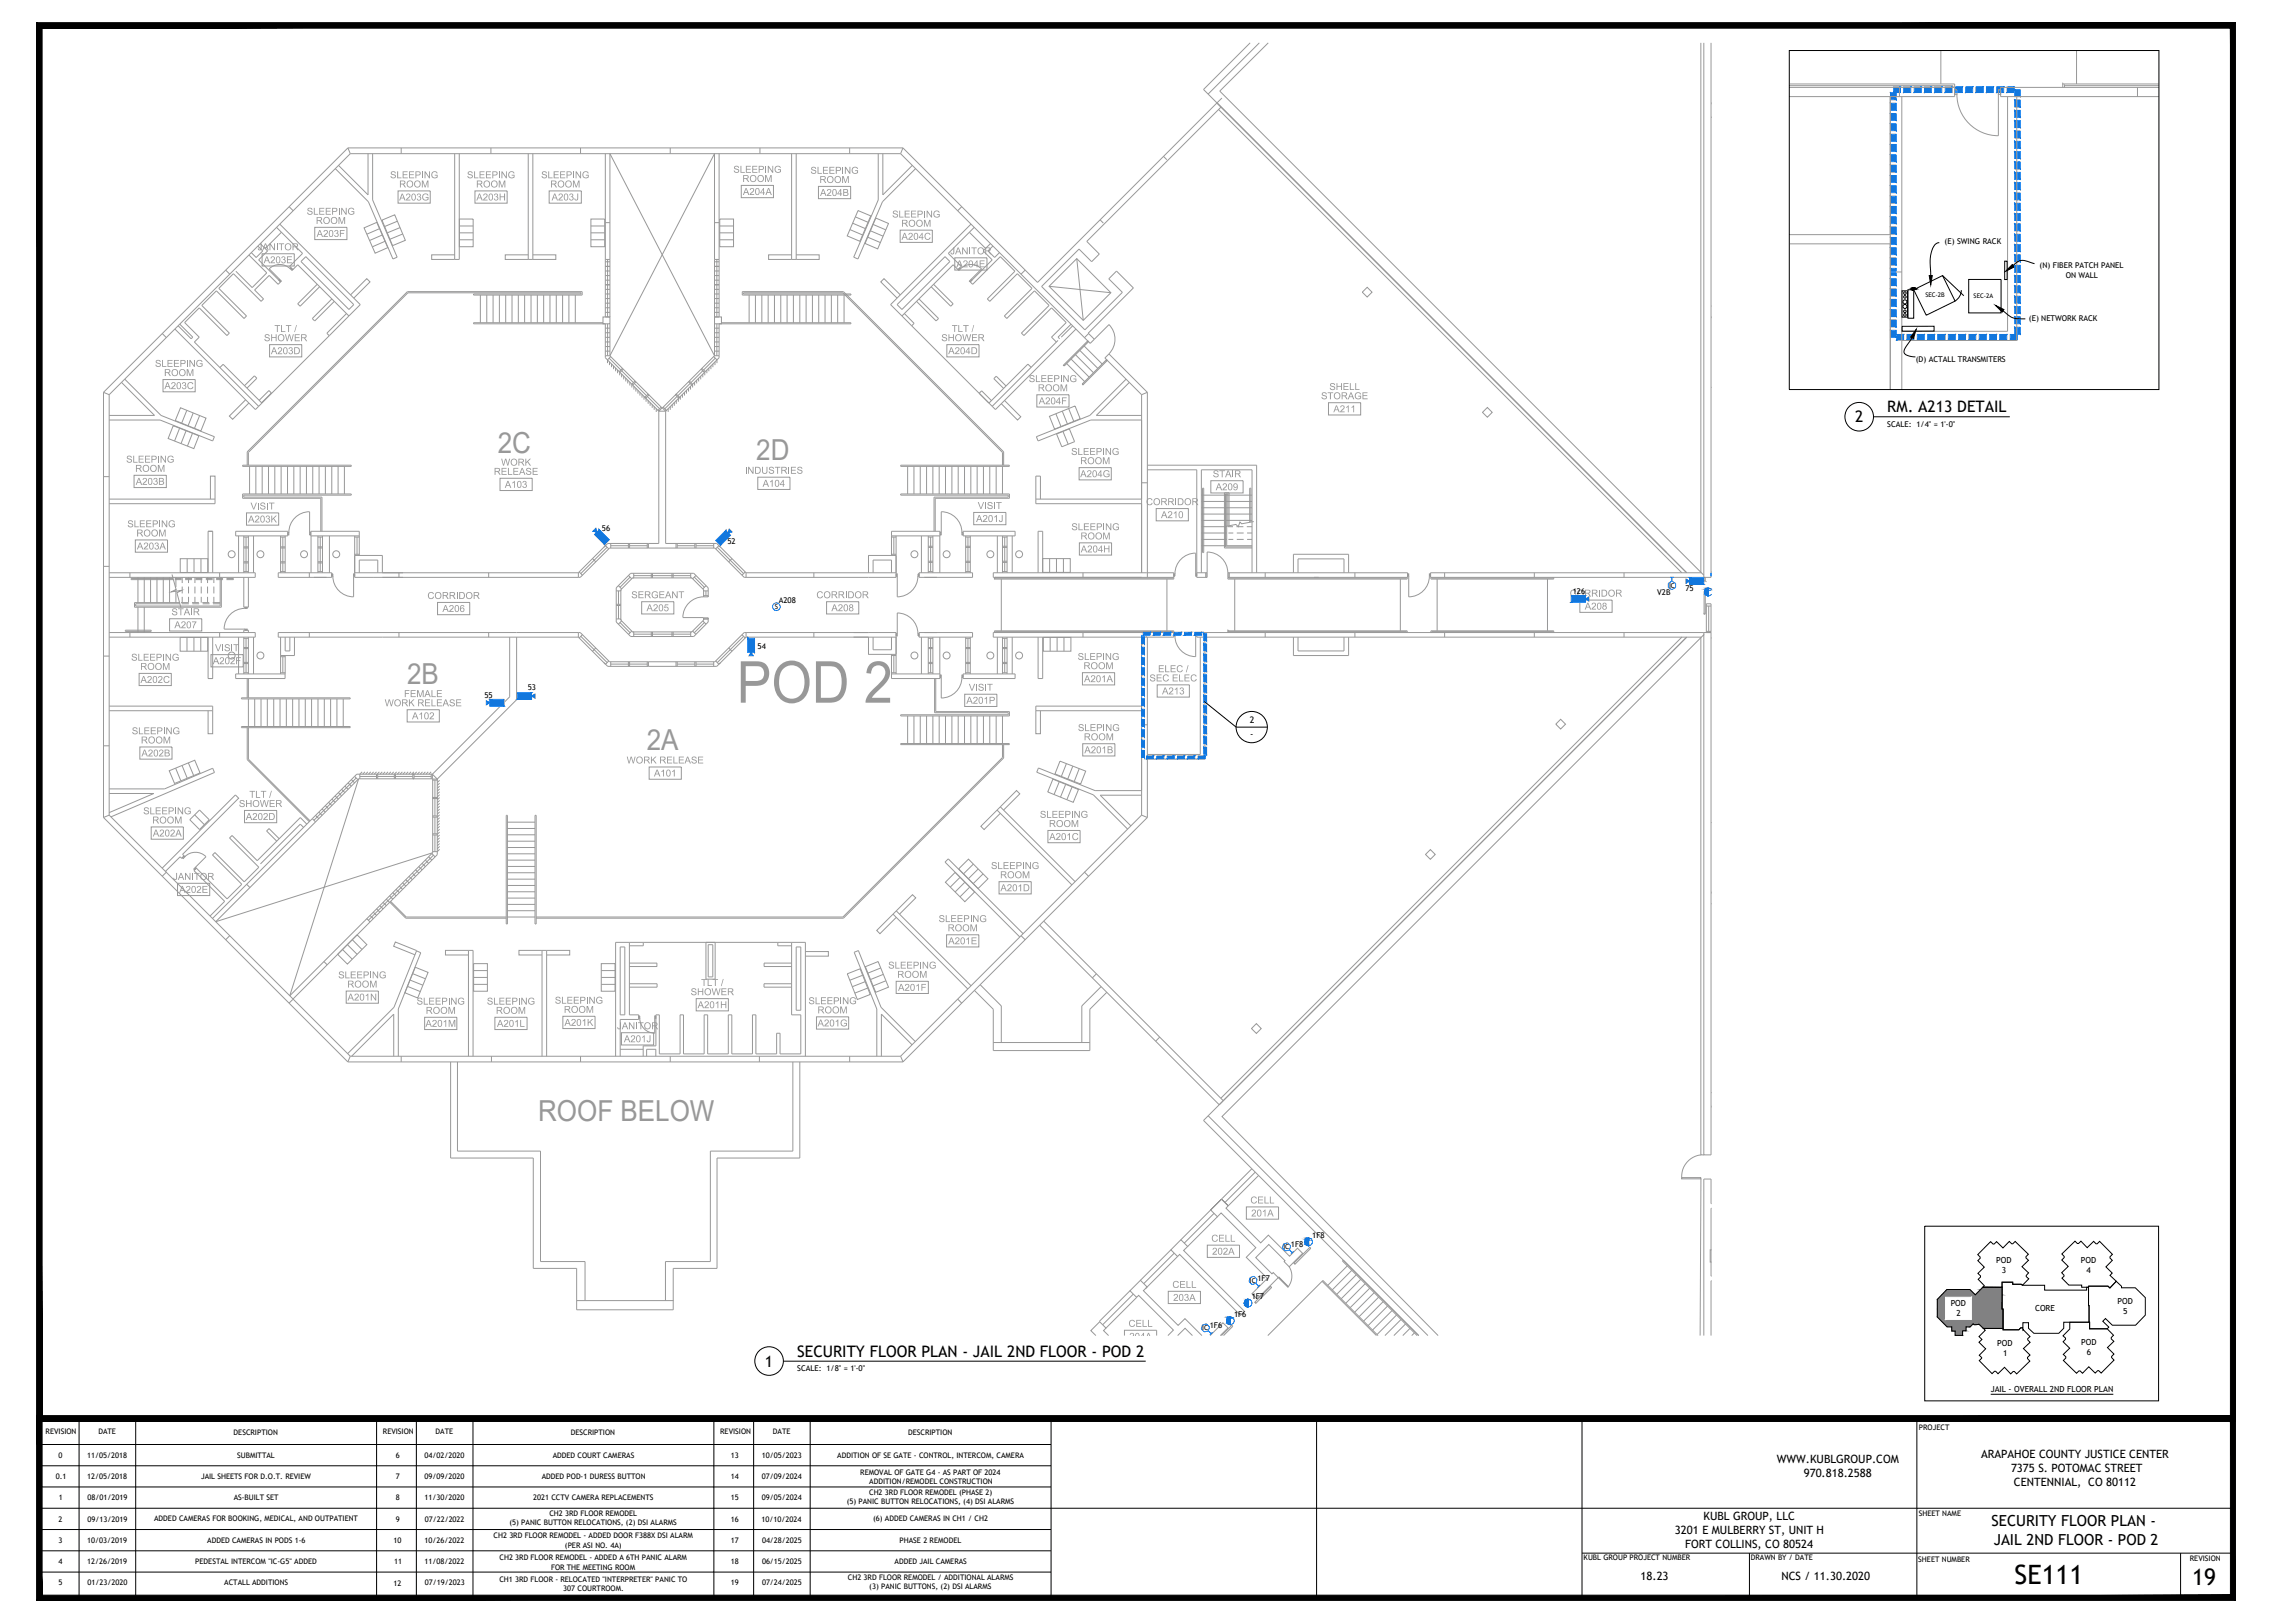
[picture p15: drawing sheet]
<svg xmlns="http://www.w3.org/2000/svg" width="1067mm" height="762mm" viewBox="0 0 1067 762" stroke-linecap="round" stroke-linejoin="round" font-family="sans-serif">
<defs><g id="words">
<text font-size="27.2" fill="#989898" x="346" y="330">POD 2</text>
<g font-size="13.6" fill="#989898">
<text x="234" y="213">2C</text>
<text x="355" y="216">2D</text>
<text x="191" y="321">2B</text>
<text x="304" y="352">2A</text>
<text x="253" y="526">ROOF BELOW</text>
</g>
<text font-size="12.5" x="946" y="744">SE111</text>
<text font-size="10.7" x="1029" y="744">19</text>
<g font-size="7.4">
<text x="886" y="194">RM. A213 DETAIL</text>
<text x="871" y="198">2</text>
<text x="359" y="642">1</text>
<text x="374" y="637">SECURITY FLOOR PLAN - JAIL 2ND FLOOR - POD 2</text>
</g>
<g font-size="7.1">
<text x="935" y="717">SECURITY FLOOR PLAN -</text>
<text x="936" y="725">JAIL 2ND FLOOR - POD 2</text>
</g>
<g font-size="5.4">
<text x="834" y="687">WWW.KUBLGROUP.COM</text>
<text x="930" y="685">ARAPAHOE COUNTY JUSTICE CENTER</text>
<text x="847" y="693">970.818.2588</text>
<text x="944" y="691">7375 S. POTOMAC STREET</text>
<text x="946" y="698">CENTENNIAL, CO 80112</text>
<text x="800" y="714">KUBL GROUP, LLC</text>
<text x="786" y="720">3201 E MULBERRY ST, UNIT H</text>
<text x="791" y="727">FORT COLLINS, CO 80524</text>
<text x="770" y="742">18.23</text>
<text x="837" y="742">NCS / 11.30.2020</text>
</g>
<g font-size="5.1" fill="#989898">
<text x="183" y="84">SLEEPING</text>
<text x="219" y="84">SLEEPING</text>
<text x="254" y="84">SLEEPING</text>
<text x="344" y="81">SLEEPING</text>
<text x="381" y="82">SLEEPING</text>
<text x="187" y="88">ROOM</text>
<text x="224" y="88">ROOM</text>
<text x="258" y="88">ROOM</text>
<text x="349" y="85">ROOM</text>
<text x="385" y="86">ROOM</text>
<text x="187" y="94">A203G</text>
<text x="224" y="94">A203H</text>
<text x="259" y="94">A203J</text>
<text x="349" y="92">A204A</text>
<text x="385" y="92">A204B</text>
<text x="144" y="101">SLEEPING</text>
<text x="148" y="105">ROOM</text>
<text x="419" y="102">SLEEPING</text>
<text x="423" y="106">ROOM</text>
<text x="149" y="111">A203F</text>
<text x="423" y="113">A204C</text>
<text x="121" y="117">JANITOR</text>
<text x="446" y="119">JANITOR</text>
<text x="124" y="124">A203E</text>
<text x="449" y="125">A204E</text>
<text x="129" y="156">TLT /</text>
<text x="447" y="156">TLT /</text>
<text x="124" y="160">SHOWER</text>
<text x="442" y="160">SHOWER</text>
<text x="127" y="166">A203D</text>
<text x="445" y="166">A204D</text>
<text x="73" y="172">SLEEPING</text>
<text x="77" y="177">ROOM</text>
<text x="483" y="179">SLEEPING</text>
<text x="77" y="183">A203C</text>
<text x="487" y="184">ROOM</text>
<text x="624" y="183">SHELL</text>
<text x="488" y="190">A204F</text>
<text x="620" y="187">STORAGE</text>
<text x="626" y="194">A211</text>
<text x="503" y="214">SLEEPING</text>
<text x="59" y="217">SLEEPING</text>
<text x="64" y="222">ROOM</text>
<text x="235" y="219">WORK</text>
<text x="507" y="218">ROOM</text>
<text x="64" y="228">A203B</text>
<text x="232" y="223">RELEASE</text>
<text x="350" y="222">INDUSTRIES</text>
<text x="507" y="224">A204G</text>
<text x="569" y="224">STAIR</text>
<text x="237" y="229">A103</text>
<text x="358" y="229">A104</text>
<text x="571" y="230">A209</text>
<text x="118" y="239">VISIT</text>
<text x="459" y="239">VISIT</text>
<text x="538" y="237">CORRIDOR</text>
<text x="117" y="245">A203K</text>
<text x="458" y="245">A201J</text>
<text x="545" y="243">A210</text>
<text x="60" y="248">SLEEPING</text>
<text x="64" y="252">ROOM</text>
<text x="503" y="249">SLEEPING</text>
<text x="64" y="258">A203A</text>
<text x="507" y="253">ROOM</text>
<text x="507" y="259">A204H</text>
<text x="201" y="281">CORRIDOR</text>
<text x="296" y="281">SERGEANT</text>
<text x="383" y="281">CORRIDOR</text>
<text x="737" y="280">CORRIDOR</text>
<text x="208" y="287">A206</text>
<text x="304" y="287">A205</text>
<text x="390" y="287">A208</text>
<text x="744" y="286">A208</text>
<text x="81" y="289">STAIR</text>
<text x="82" y="295">A207</text>
<text x="101" y="306">VISIT</text>
<text x="62" y="310">SLEEPING</text>
<text x="100" y="312">A202F</text>
<text x="506" y="310">SLEPING</text>
<text x="66" y="315">ROOM</text>
<text x="509" y="314">ROOM</text>
<text x="544" y="316">ELEC /</text>
<text x="66" y="321">A202C</text>
<text x="509" y="320">A201A</text>
<text x="540" y="320">SEC ELEC</text>
<text x="190" y="327">FEMALE</text>
<text x="455" y="324">VISIT</text>
<text x="546" y="326">A213</text>
<text x="181" y="332">WORK RELEASE</text>
<text x="454" y="330">A201P</text>
<text x="193" y="338">A102</text>
<text x="62" y="345">SLEEPING</text>
<text x="506" y="343">SLEPING</text>
<text x="509" y="348">ROOM</text>
<text x="66" y="349">ROOM</text>
<text x="509" y="354">A201B</text>
<text x="66" y="355">A202B</text>
<text x="294" y="358">WORK RELEASE</text>
<text x="307" y="365">A101</text>
<text x="117" y="375">TLT /</text>
<text x="67" y="382">SLEEPING</text>
<text x="112" y="379">SHOWER</text>
<text x="488" y="384">SLEEPING</text>
<text x="72" y="387">ROOM</text>
<text x="115" y="385">A202D</text>
<text x="493" y="388">ROOM</text>
<text x="72" y="393">A202A</text>
<text x="493" y="394">A201C</text>
<text x="81" y="413">JANITOR</text>
<text x="465" y="408">SLEEPING</text>
<text x="470" y="412">ROOM</text>
<text x="84" y="419">A202E</text>
<text x="470" y="418">A201D</text>
<text x="441" y="433">SLEEPING</text>
<text x="445" y="437">ROOM</text>
<text x="445" y="443">A201E</text>
<text x="417" y="455">SLEEPING</text>
<text x="159" y="459">SLEEPING</text>
<text x="421" y="459">ROOM</text>
<text x="163" y="464">ROOM</text>
<text x="324" y="467">SHOWER</text>
<text x="329" y="463">TLT /</text>
<text x="422" y="465">A201F</text>
<text x="163" y="470">A201N</text>
<text x="196" y="472">SLEEPING</text>
<text x="229" y="472">SLEEPING</text>
<text x="261" y="471">SLEEPING</text>
<text x="328" y="473">A201H</text>
<text x="380" y="471">SLEEPING</text>
<text x="200" y="476">ROOM</text>
<text x="233" y="476">ROOM</text>
<text x="265" y="476">ROOM</text>
<text x="384" y="476">ROOM</text>
<text x="200" y="482">A201M</text>
<text x="233" y="482">A201L</text>
<text x="265" y="482">A201K</text>
<text x="290" y="483">JANITOR</text>
<text x="384" y="482">A201G</text>
<text x="293" y="489">A201J</text>
<text x="587" y="565">CELL</text>
<text x="588" y="571">201A</text>
<text x="569" y="583">CELL</text>
<text x="569" y="589">202A</text>
<text x="550" y="605">CELL</text>
<text x="551" y="611">203A</text>
<text x="530" y="623">CELL</text>
<text x="530" y="629">204A</text>
</g>
<g font-size="4.2">
<text x="587" y="340">2</text>
<text x="587" y="346">-</text>
</g>
<g font-size="3.9">
<text x="937" y="593">POD</text>
<text x="977" y="593">POD</text>
<text x="940" y="598">3</text>
<text x="980" y="598">4</text>
<text x="916" y="613">POD</text>
<text x="956" y="616">CORE</text>
<text x="994" y="612">POD</text>
<text x="997" y="617">5</text>
<text x="919" y="618">2</text>
<text x="938" y="632">POD</text>
<text x="977" y="632">POD</text>
<text x="941" y="637">1</text>
<text x="980" y="636">6</text>
<text x="935" y="654">JAIL - OVERALL 2ND FLOOR PLAN</text>
</g>
<g font-size="3.7">
<text x="913" y="114">(E) SWING RACK</text>
<text x="958" y="126">(N) FIBER PATCH PANEL</text>
<text x="970" y="130">ON WALL</text>
<text x="953" y="151">(E) NETWORK RACK</text>
<text x="899" y="170">(D) ACTALL TRANSMITERS</text>
<text x="886" y="200">SCALE: 1/4&quot; = 1'-0&quot;</text>
<text x="283" y="249">56</text>
<text x="342" y="256">52</text>
<text x="739" y="279">126</text>
<text x="778" y="279">V2B</text>
<text x="791" y="278">75</text>
<text x="366" y="283">A208</text>
<text x="356" y="305">54</text>
<text x="248" y="324">53</text>
<text x="227" y="328">55</text>
<text x="616" y="581">1F8</text>
<text x="606" y="586">1F8</text>
<text x="590" y="601">1F7</text>
<text x="588" y="610">1F7</text>
<text x="568" y="624">1F6</text>
<text x="579" y="618">1F6</text>
<text x="374" y="644">SCALE: 1/8&quot; = 1'-0&quot;</text>
</g>
<g font-size="3.6">
<text x="901" y="671">PROJECT</text>
<text x="21" y="673">REVISION</text>
<text x="46" y="673">DATE</text>
<text x="110" y="674">DESCRIPTION</text>
<text x="180" y="673">REVISION</text>
<text x="205" y="673">DATE</text>
<text x="268" y="674">DESCRIPTION</text>
<text x="338" y="673">REVISION</text>
<text x="363" y="673">DATE</text>
<text x="426" y="674">DESCRIPTION</text>
<text x="27" y="684">0</text>
<text x="41" y="684">11/05/2018</text>
<text x="111" y="684">SUBMITTAL</text>
<text x="186" y="684">6</text>
<text x="199" y="684">04/02/2020</text>
<text x="260" y="684">ADDED COURT CAMERAS</text>
<text x="343" y="684">13</text>
<text x="358" y="684">10/05/2023</text>
<text x="393" y="685">ADDITION OF SE GATE - CONTROL, INTERCOM, CAMERA</text>
<text x="26" y="694">0.1</text>
<text x="41" y="694">12/05/2018</text>
<text x="94" y="694">JAIL SHEETS FOR D.O.T. REVIEW</text>
<text x="186" y="694">7</text>
<text x="199" y="694">09/09/2020</text>
<text x="254" y="694">ADDED POD-1 DURESS BUTTON</text>
<text x="343" y="694">14</text>
<text x="358" y="694">07/09/2024</text>
<text x="404" y="692">REMOVAL OF GATE G4 - AS PART OF 2024</text>
<text x="408" y="702">CH2 3RD FLOOR REMODEL (PHASE 2)</text>
<text x="408" y="697">ADDITION/REMODEL CONSTRUCTION</text>
<text x="28" y="704">1</text>
<text x="41" y="704">08/01/2019</text>
<text x="110" y="704">AS-BUILT SET</text>
<text x="186" y="704">8</text>
<text x="199" y="704">11/30/2020</text>
<text x="250" y="704">2021 CCTV CAMERA REPLACEMENTS</text>
<text x="343" y="704">15</text>
<text x="358" y="704">09/05/2024</text>
<text x="398" y="706">(5) PANIC BUTTON RELOCATIONS, (4) DSI ALARMS</text>
<text x="258" y="712">CH2 3RD FLOOR REMODEL</text>
<text x="901" y="712">SHEET NAME</text>
<text x="28" y="714">2</text>
<text x="41" y="714">09/13/2019</text>
<text x="72" y="714">ADDED CAMERAS FOR BOOKING, MEDICAL, AND OUTPATIENT</text>
<text x="186" y="714">9</text>
<text x="199" y="714">07/22/2022</text>
<text x="239" y="716">(5) PANIC BUTTON RELOCATIONS, (2) DSI ALARMS</text>
<text x="343" y="714">16</text>
<text x="358" y="714">10/10/2024</text>
<text x="410" y="714">(6) ADDED CAMERAS IN CH1 / CH2</text>
<text x="27" y="724">3</text>
<text x="41" y="724">10/03/2019</text>
<text x="97" y="724">ADDED CAMERAS IN PODS 1-6</text>
<text x="185" y="724">10</text>
<text x="199" y="724">10/26/2022</text>
<text x="232" y="722">CH2 3RD FLOOR REMODEL - ADDED DOOR F388X DSI ALARM</text>
<text x="343" y="724">17</text>
<text x="358" y="724">04/28/2025</text>
<text x="422" y="724">PHASE 2 REMODEL</text>
<text x="265" y="727">(PER ASI NO. 4A)</text>
<text x="27" y="734">4</text>
<text x="41" y="734">12/26/2019</text>
<text x="92" y="734">PEDESTAL INTERCOM &quot;IC-G5&quot; ADDED</text>
<text x="185" y="734">11</text>
<text x="199" y="734">11/08/2022</text>
<text x="235" y="733">CH2 3RD FLOOR REMODEL - ADDED A 6TH PANIC ALARM</text>
<text x="259" y="737">FOR THE MEETING ROOM</text>
<text x="343" y="734">18</text>
<text x="358" y="734">06/15/2025</text>
<text x="420" y="734">ADDED JAIL CAMERAS</text>
<text x="744" y="733">KUBL GROUP PROJECT NUMBER</text>
<text x="822" y="733">DRAWN BY / DATE</text>
<text x="901" y="733">SHEET NUMBER</text>
<text x="1028" y="733">REVISION</text>
<text x="234" y="743">CH1 3RD FLOOR - RELOCATED &quot;INTERPRETER&quot; PANIC TO</text>
<text x="398" y="742">CH2 3RD FLOOR REMODEL / ADDITIONAL ALARMS</text>
<text x="27" y="744">5</text>
<text x="41" y="744">01/23/2020</text>
<text x="105" y="744">ACTALL ADDITIONS</text>
<text x="185" y="744">12</text>
<text x="199" y="744">07/19/2023</text>
<text x="264" y="747">307 COURTROOM.</text>
<text x="343" y="744">19</text>
<text x="358" y="744">07/24/2025</text>
<text x="408" y="746">(3) PANIC BUTTONS, (2) DSI ALARMS</text>
</g>
<g font-size="3.2">
<text x="784" y="276">IC</text>
<text x="364" y="286">S</text>
<text x="603" y="587">IC</text>
<text x="587" y="602">IC</text>
<text x="565" y="625">IC</text>
</g>
<g font-size="3">
<text x="904" y="140">SEC-2B</text>
<text x="927" y="140">SEC-2A</text>
</g>
</g></defs>
<!-- layer: x-background - Second Floor|A-WALL-EXIST -->
<g fill="none" stroke="#989898" stroke-width=".47">
<path d="M587 20l-22 22 218 217M591 20l-24 24M596 20l-23 23 227 227M799 20v249M800 20v251h3v-251M803 55h1M803 48h1M803 49h1M286 72l49 95M335 72l-49 95M514 159l-2 2M803 144h1"/>
<path d="M803 149h1M499 171l12-11-11 12zM501 171l8 8M503 169l8 8M505 167l8 8M507 165l8 8M509 162l9 9M520 169l-11 12-1-1zM521 166l-2 2M803 182h1M803 268h1M792 299l-227 227 101 101"/>
<path d="M799 299v243h1M800 298v-1h3v245h-3v-244l-226 226 101 103M803 300h1M168 366l-32 102M803 386h1M203 400l-102 33M803 419h1M803 424h1M803 513h1M803 520h1M803 519h1M567 524l103 103"/>
<path d="M588 549l-14 14M591 552l-14 14-3-3-6 5 4 3 1-2 17 17-5 4 10 10-7 7 2 3 10-10-2-3-1 1-7-8 6-6 7 8 2 3 7-7-3-2-4 4-9-10-4 4-16-17 1-1-3-3-20 19M790 553h9h-9zM799 542a10 10 0 0 0-9 11M799 553l-1 74M572 571l-14 14M804 565l-1-11h-3v73M804 567v32M550 587l-15 14M553 590l-15 15M554 582l4 3-2 2 28 29-1 2-29-29-1 1-3-3zM600 600l5 4z"/>
<path d="M605 595a8 8 0 0 1 0 9M608 593l7-7-7 8zM631 592h-1l35 35M633 594l-10 9M635 596l-9 10M637 599l-9 9M531 606l-15 14 3 4-1 1 3 2M534 609l-15 15M589 611l8-7-7 8zM621 602l25 25M639 601l-9 9M641 603l-9 9"/>
<path d="M643 605l-9 9M645 607l-9 9M647 609l-9 9M649 611l-9 9M652 613l-10 9M654 615l-10 9M656 617l-9 10M658 620l-8 7M804 601l-1 26M516 621l-4 4 3 2M548 627l3-3-16-16-1 1-3-3 4-5 4 3-2 2 16 16 3-3 8 8M553 627l3-3 4 3"/>
<path d="M568 627l6-6 3 2-4 4M574 627l4-5 1 1-4 4M595 627l26-26 26 26M660 622l-6 5M662 624l-3 3M664 626l-1 1"/>
</g>
<!-- layer: x-background - Second Floor|A2-FLR-PART -->
<g fill="none" stroke="#989898" stroke-width=".47">
<path d="M213 120h-10v2h10M248 120h-11v2h11M250 120h11v2h-11M372 120h-11v2h11M374 120h11v2h-11M149 133l-9 10 1 1 9-9M165 138l7-7 2 1-8 8M423 138l-8-7-1 1 7 8M438 133l10 10-2 1-9-9M156 140l-9 10 1 1 9-10M163 147l-9 9M164 148l-9 10-2-2"/>
<path d="M425 147l4 5-1 1-4-5M432 140l9 10-1 1-10-10M103 173l2-2 18 18-2 2M484 172l-1-1-19 18M115 181l4-5 2 2-5 4M115 188l-7 7 1 2 8-8M122 188l4-5 1 2-4 4M464 189l2 2M465 188l-4-5-1 2 4 4M472 188l7 8-1 1-8-7M472 181l-4-4-1 1 4 4M99 234v-10h2v10"/>
<path d="M486 234v-10h3v10M98 249h2M98 319h2M98 334v10h2v-10M486 334v10h3v-10M470 379l7-8 2 2-8 7M131 394l-5-5-1 1 5 5M468 380l-7 8 1 1 8-7M419 429l-7 8 1 1 8-7M421 428l7-8 2 2-8 7M196 446l-10-4-1 2 10 4M220 446h-11v2h11"/>
<path d="M254 446h-10v2h10M257 446h11v2h-11M296 454h13M296 452h13M296 442h6v2h-6M308 452v2M372 452h-13v2h13M372 442h-7v2h7M378 447h11v2h-11M296 462h13v1h-13M372 462h-13v1h13"/>
</g>
<!-- layer: x-background - Second Floor|A2-WALL-EXT -->
<g fill="none" stroke="#989898" stroke-width=".47">
<path d="M571 48l221 221M571 48l-84 85-63-64M573 50l-63 63M574 46l-3 2M888 45v138M893 45v138M163 69l-114 115M163 69h261M163 69l1 3M164 72h259M164 72l-113 113M188 69v3"/>
<path d="M231 69v3M273 69v3M315 69v3M357 69v3M399 69v3M423 72l89 89M424 69l-1 3M546 73l2 2M136 97l2 2M452 97l-2 2M517 103l1 2M106 127l2 2"/>
<path d="M481 127l-2 2M489 135l20 20M888 128h5M76 157l2 2M511 156l3 3M511 157l-2 2M519 168l17 17M521 166l18 18M49 184v200M49 184l2 1M51 185v198M536 185v84"/>
<path d="M539 184v85M539 184l-3 1M49 224h2M536 227h3M49 266h2M536 299v84M539 299v85M792 299l-220 220-84-85M49 308h2M49 350h2M536 340h3M49 384l114 115"/>
<path d="M51 383l113 113M51 383l-2 1M536 383l-113 113M536 383l3 1M539 384l-115 115M78 409l-2 2M509 409l2 2M108 439l-2 2M479 439l2 2M490 432l84 85M515 457l-2 2M137 469l-1 2"/>
<path d="M450 469l2 2M163 499h261M164 496h259M164 496l-1 3M188 496v3M231 496v3M273 496v3M315 496v3M357 496v3M399 496v3M423 496l1 3M545 487l-2 2"/>
</g>
<!-- layer: x-background - Second Floor|A2-FLR-SLAB -->
<path d="M911 24v15M975 24v15M155 158l-32 31M428 153l36 36M470 272v24M548 272v24M580 272v24M658 272v24M675 272v24M727 272v24M302 442h63" fill="none" stroke="#989898" stroke-width=".47"/>
<!-- layer: x-background - Second Floor|A2-WALL -->
<g fill="none" stroke="#989898" stroke-width=".47">
<path d="M572 51l218 218M840 41h78v4h-78M888 45v65h-48M892 41v4M943 45v111h-50M947 45v115h-54M1004 41v4M1014 41h-75v4h75M173 72v19l-14-13M175 72v22l11 27-2 1-11-27-16-16M213 72v50h3v-50M248 72v50h2v-50"/>
<path d="M284 72v77h2v-77M335 72v77h3v-77M372 72v50h2v-50M412 72v22l-11 27 2 1 11-27 16-16M415 72v19l13-13M117 120l8 8-7 7-7-8M118 119l2 2M123 118l-3 3M126 118l-5 4 11 10-1 1-5-4-6 7 4 4-1 1-13-13-7 7 13 13-1 2-13-13-7 6 13 13-1 2-13-13-7 6 7 7-3 3 30 30-1 1-38-38M131 105l38 38-5 5-24-24-3 3-1-2 6-6-12-12M284 105h2M335 105h3"/>
<path d="M456 105l-38 38 6 5 24-24M457 107l-12 12 6 6M462 118l4 4-10 10 1 1 13-13 7 7-13 13 1 1 13-13 7 7-13 13 1 2 13-13 7 6-13 13 1 2 13-13 7 6-7 7 2 3M840 114h48v69M141 123l3-3 22 23-2 2zM284 122h2M284 134h2M284 138h2M284 136h2M284 125h2M284 132h2M284 129h2"/>
<path d="M284 127h2M284 123h2M285 122v27M335 122h3M335 134h3M335 138h3M335 136h3M335 125h3M335 132h3M335 129h3M335 127h3M335 123h3"/>
<path d="M337 122v27M642 135l2 2-2 2-2-2zM84 152l7 6-1 1-6-6M283 149h3v3h-3zM284 152v15h2v-15M284 154h2M284 156h2M284 158h2M284 147h2M284 144h2M284 142h2M284 140h2"/>
<path d="M285 152v15M335 149h4v3h-4zM335 152v15h3v-15M335 154h3M335 156h3M335 158h3M335 147h3M335 144h3M335 142h3M335 140h3M337 152v15M421 143l23-23 2 3-22 22z"/>
<path d="M503 152l-6 6 1 1M504 153l-6 5M505 154l-38 38-1-1 31-31M57 180l16 15h-22M59 178l17 17 25 10-1 2-25-10h-24M284 161h2M284 163h2M284 165h2M335 161h3M335 163h3M335 165h3M529 178l-17 17-25 10v2l25-10h24v37h-50v2h50v33"/>
<path d="M530 180l-15 15h21M309 193h4v62h4v2h-13v-2h5zM698 191l3 3-3 2-2-2zM539 218h51v51M51 234h50v2h-50M539 221h23v50h4v-2h-4M111 249h24v3h-24zM146 249h23v3h-23zM419 249h22v3h-22zM452 249h25v3h-25zM51 269h69v2h-69M61 269v2"/>
<path d="M98 269v-20h2v20M103 269v2M114 271v14h3v-14M131 269h25v2h-25zM145 269v2M167 269h105v2h-105v-10h13v8M169 269v-6h8v6M187 269v2M229 269v2M382 269v2M408 269v-8h13v10h-71v-2h71M410 269v-6h9v6"/>
<path d="M432 269h25v2h-25zM466 269h85v2h-85zM487 269v-20h3v20M509 269v2M539 269v2M564 269v-48h24v48M577 269h84v2h-84zM594 269v2M607 269v-9h26v9M609 269v-7h22v7M636 269v2M678 269v2"/>
<path d="M720 269v2M763 269v2M799 269h-127v2h128M51 297h69v2h-69M61 297v2M98 299v20h2v-20M103 297v2M114 297v-1h3v1M131 297h141v2h-141zM132 299v9h6v-9M134 299v7h2v-7M145 297v2"/>
<path d="M187 297v2M229 297v2M239 299v28l-36 36 2 3 38-37v-30M382 297v2M408 299v8h13v-10h-71v2h71M410 299v6h9v-6M432 297h25v2h-25zM466 297h85v2h-85zM487 299v20h3v-20M509 297v2M536 299v33h-50v2h50v37h-22l-26-10-1 2 26 10 16 16M538 297v2"/>
<path d="M564 299v55h-25M566 299v57h-27M594 297v2M607 299v9h26v-9M609 299v7h22v-7M636 297v2M678 297v2M720 297v2M763 297v2M790 299l-217 217M800 297h-238v2h237M111 316h23v3h-23z"/>
<path d="M304 311h13v2h-13zM419 316h22v3h-22zM452 316h25v3h-25zM51 332h49v2h-49M731 340l2-2 2 2-2 2zM51 370h26l23-9 1 2-49 21M51 373h21l-21 9M151 380l2 1M153 378l1 2M154 377l2 1M156 375l1 2M157 374l2 1"/>
<path d="M159 372l1 2M160 371l2 1M162 369l1 2M163 368l2 1M165 366l1 2M167 365l-20 20M536 373h-19l14 15M143 388l-2-1-19 19M144 387l-3-3-20 20-12-12-1 1 14 14-7 7-14-14-1 1 14 14-7 7-15-14M147 384l1 2M148 383l2 1M150 381l1 2"/>
<path d="M76 408l35-35 1 2-26 26v1l-1 1v-1l-7 7M91 409l14 14-6 7M116 415l1 2M184 419l2 2M186 418l1 1M187 416l2 2M189 414l2 2M191 413l1 1M192 411l2 2M194 410l1 1M195 408l2 2M197 407l1 1"/>
<path d="M198 405l2 2M200 404l1 1M201 402l2 2M204 402l-31 30M505 414l-35-35-2 1 35 35M669 401l3-2 2 2-2 2zM100 431l66-66 2 1-67 67M172 431l2 2M174 430l1 1M175 428l2 2M177 427l1 1M178 425l2 2"/>
<path d="M180 424l1 1M181 422l2 2M183 421l1 1M480 438l-35-35-1 2 35 35M152 451l2 2M291 445h2v31h-2zM331 460v-18h5v18M333 459v-15h2v15M374 445h2v29h-2zM136 468l67-67 1 1-66 67M456 463l-35-35-2 1 35 35M163 495l22-22 11-27 2 1-11 27v22"/>
<path d="M165 496l20-20v20M220 496v-50h2v50M255 496v-50h2v50M289 496v-54h7v34h4v3h-9v17M302 491v5M304 496v-3h4v3M308 491v-15h2v19h9v-19h2v19h10v-19h1v19h10v-19h2v19h9v-19h2v19h10v-10h1v10h10v-19h-4v-34h6v54M428 491l-14-15v20M430 489l-16-16-11-27-2 1 11 27v22M590 481l2 2-2 2-2-2z"/>
</g>
<!-- layer: x-background - Second Floor|A2-FLR-DOOR -->
<g fill="none" stroke="#989898" stroke-width=".47">
<path d="M918 42h1v2h-1zM919 44a19 19 0 0 0 19 20M938 42h1v2h-1zM938 44v20M131 132v-1l1 1zM136 126a7 7 0 0 0-10 0l5 5M137 126v1l-1-1zM451 126a7 7 0 0 1 10 0M455 132l1-1v1zM461 126l-5 5M521 152a10 10 0 0 1 0 14M521 152l-7 7"/>
<path d="M135 250h1v1h-1zM136 250a10 10 0 0 1 9-10v10M145 250h1v1h-1zM441 250h1v1h-1zM452 250a10 10 0 0 0-10-10v10M452 250v1zM561 260a10 10 0 0 0-9 9M561 260v9M156 269v2zM156 271a10 10 0 0 0 10 9v-9M166 269h1v2h-1zM421 269v2z"/>
<path d="M421 271v9M431 271a10 10 0 0 1-10 9M431 269h1v2h-1zM551 269h1v2h-1zM561 269h1v2h-1zM576 269a10 10 0 0 0-9-10v10M661 269v2zM671 269h1v2h-1zM671 271a10 10 0 0 1-10 9v-9M115 286a10 10 0 0 0-10 9h10M115 295h1v1h-1zM115 285h1v1h-1z"/>
<path d="M330 280a10 10 0 0 0-9 10h9M421 298v1zM421 288a10 10 0 0 1 10 10M421 288v10M431 298h1v1h-1zM551 298h1v1h-1zM552 299a10 10 0 0 0 9 9M561 298h1v1h-1zM561 299v9M441 317h1v1h-1zM452 318a10 10 0 0 1-10 10v-10M452 317v1z"/>
<path d="M86 403v-1h1l-1 1zM87 402a7 7 0 0 1 10 0l-5 5M92 407v1h-1zM300 477v1zM307 477h1v1h-1zM307 478v7"/>
</g>
<!-- layer: x-background - Second Floor|A2-FLR-CASE -->
<g fill="none" stroke="#989898" stroke-width=".47">
<path d="M403 99l6 2-5 12-6-2zM132 109l-7 8M171 107l6-3 5 12-6 3zM178 107l-6 3M179 103l6-2 5 12-6 2zM179 110l-5 3M181 113l-6 3M187 104l-6 2M188 107l-6 2M189 110l-6 2M216 103h6v13h-6zM216 106h6"/>
<path d="M216 109h6M216 113h6M277 103h7v13h-7zM277 106h7M277 109h7M277 113h7M338 103h6v13h-6zM338 106h6M338 109h6M338 113h6M399 108l6 2M400 105l6 2"/>
<path d="M402 102l6 2M407 111l6 3M409 108l6 3M410 105l6 3M411 102l6 3-5 12-6-3zM455 109l8 8M81 200l12 5-2 6-12-5zM85 191l12 5-3 6-12-5zM88 193l-3 6M91 194l-3 6M94 195l-3 6M493 195l12-4 2 6-12 4z"/>
<path d="M496 194l2 6M499 193l2 6M502 192l2 6M84 201l-2 6M87 202l-2 6M90 203l-2 6M496 204l6-3 3 6-6 3zM499 203l3 6M85 262h13v7h-13zM88 262v7M91 262v7M94 262v7"/>
<path d="M490 262h13v7h-13zM493 262v7M496 262v7M499 262v7M85 299h13v7h-13zM88 299v7M91 299v7M94 299v7M490 299h13v7h-13zM493 299v7M496 299v7M500 299v7"/>
<path d="M85 359l3 6M88 358l3 6M498 357l12 5-3 6-12-5zM501 359l-3 6M504 360l-3 6M79 362l12-5 3 6-12 5zM82 361l3 6M494 366l12 5-2 6-12-5zM497 367l-2 6M500 368l-2 6M503 369l-2 6M507 361l-3 6"/>
<path d="M89 385l5-5 4 5-4 4zM91 383l5 4M448 410l10 9-5 4-9-9zM450 408l5-5 9 10-5 4zM451 412l-5 4M453 414l-5 5M455 416l-4 5M457 406l-5 4M459 408l-4 5M462 410l-5 5M168 439l4 4-9 10-4-5zM161 446l4 4"/>
<path d="M163 443l5 5M165 441l5 5M194 457l6 3M195 454l6 3-5 12-6-3zM222 452h7v13h-7zM222 456h7M222 459h7M282 452h7v13h-7zM282 456h7M282 459h7M398 457l6-2 5 12-6 2zM405 458l-6 2"/>
<path d="M406 454l6-3 5 12-6 3zM414 454l-6 3M415 457l-6 3M191 463l6 3M193 460l6 3M222 462h7M282 462h7M406 461l-6 2M407 464l-6 2M416 460l-6 3M291 493h11"/>
<circle cx="109" cy="260" r="1.6"/>
<circle cx="122" cy="260" r="1.6"/>
<circle cx="143" cy="260" r="1.6"/>
<circle cx="158" cy="260" r="1.6"/>
<circle cx="429" cy="260" r="1.6"/>
<circle cx="444" cy="260" r="1.6"/>
<circle cx="465" cy="260" r="1.6"/>
<circle cx="479" cy="260" r="1.6"/>
<circle cx="109" cy="308" r="1.6"/>
<circle cx="122" cy="308" r="1.6"/>
<circle cx="429" cy="308" r="1.6"/>
<circle cx="444" cy="308" r="1.6"/>
<circle cx="465" cy="308" r="1.6"/>
<circle cx="479" cy="308" r="1.6"/>
</g>
<!-- layer: x-background - Second Floor|A2-FLR-STAIR -->
<g fill="none" stroke="#989898" stroke-width=".47">
<path d="M840 39h78v2M969 39h.1M969 39h45M969 39v2M840 40h77v1M969 40h.1M969 40h45M969 40v1M226 139v13M229 139v13M232 139v13M234 139v13"/>
<path d="M237 139v13M240 139v13M243 139v13M246 139v13M249 139v13M252 139v13M255 139v13M258 139v13M261 139v13M264 139v13M267 139v13M270 139v13"/>
<path d="M352 139v13M355 139v13M358 139v13M361 139v13M364 139v13M367 139v13M370 139v13M373 139v13M376 139v13M379 139v13M381 139v13M384 139v13"/>
<path d="M387 139v13M390 139v13M393 139v13M396 139v13M283 152h-61h62M339 152h61h-62M114 218h51v1h-51zM116 218v-6l75-75h82v2h-51v-1h51v-1h-81l-75 75v6M117 219v13M120 219v13M123 219v13M126 219v13"/>
<path d="M129 219v13M132 219v13M135 219v13M138 219v13M141 219v13M144 219v13M147 219v13M150 219v13M153 219v13M156 219v13M159 219v13M162 219v13"/>
<path d="M423 218h51v1h-51zM426 219v13M429 219v13M432 219v13M435 219v13M438 219v13M441 219v13M444 219v13M447 219v13M450 219v13M453 219v13M456 219v13"/>
<path d="M459 219v13M462 219v13M465 219v13M468 219v13M471 218v-6l-75-75h-47v1h51v1h-51v-2h47l75 75v6M471 219v13M564 232h24M564 238h24M564 235h24M565 229v30zM575 231v26h13M575 232v25h13"/>
<path d="M576 232v24M577 232v15M577 231v16M151 249v-15h-37v-2h51h-51v1h37v16M439 249v-16h34v-1h-50h51v2h-35v15M564 256h24M564 253h12M564 250h12M564 247h12M564 244h24M564 241h24M577 247h2"/>
<path d="M577 253h2M577 250h2M581 247h3M581 253h3M581 250h3M585 247h3M586 253h2M586 250h2M587 245v-16v16M589 245l-6 1-1-1-1 2-1-1-5 1M65 271v12M68 271v12"/>
<path d="M71 271v12M74 271v12M77 271v12M80 271v12M81 270l2 7-3 1 5-1-2 1 2 7M81 272h-19h19M82 272h3M83 271v5M83 277v6M86 271v3M86 275v4M87 272h3"/>
<path d="M89 271v3M89 275v4M92 271v3M92 275v4M92 272h3M94 271v3M94 275v4M97 272h3M97 271v3M97 275v4M100 271v3M100 275v4"/>
<path d="M101 272h4M103 271v14h-39v-2h20M104 271v14h-41v-2h21M106 272h4h-4M467 272h.1M467 271v1M467 271h.1M551 271h-84M551 271v1h-84M577 271v1h84v-1M577 271h83M672 271v1h58v-1"/>
<path d="M672 271h57M59 296h12h-12zM65 285v12M68 285v12M86 280v3M89 280v3h-4M90 283h3M92 280v3M94 280v3M95 283h3M97 280v3M100 283h3"/>
<path d="M100 280v3M467 297v-1h84v1M467 297h84M577 296h.1M577 296h84v1M577 296v1M577 297h.1M577 297h83M672 297v-1h58v1M672 297h57M116 319v9M117 319v9"/>
<path d="M439 319v16h34v1h-50h51v-2h-35v-15M113 328h51h-51zM117 328v13M120 328v13M123 328v13M126 328v13M129 328v13M131 328v13M134 328v13M137 328v13M140 328v13M143 328v13"/>
<path d="M146 328v13M149 328v13M152 328v13M155 328v13M158 328v13M161 328v13M426 336v13M429 336v13M432 336v13M435 336v13M438 336v13M441 336v13"/>
<path d="M444 336v13M447 336v13M450 336v13M453 336v13M456 336v13M459 336v13M462 336v13M465 336v13M468 336v13M471 336v13M113 341h51v1h-51zM116 342v15l29 29"/>
<path d="M117 342v14l29 29M423 349h51v1h-51zM471 350v6l-75 75h-144M238 383v51zM238 398h13M238 395h13M238 392h13M238 389h13M238 386h13M251 383h1v51h-1zM238 416h13M238 413h13"/>
<path d="M238 410h13M238 407h13M238 404h13M238 401h13M238 419h13M183 424l8 7h47M183 423l8 8h47M238 431h13M238 428h13M238 425h13M238 422h13"/>
</g>
<!-- layer: x-background - Second Floor|A2-FLR-GLAZ -->
<g fill="none" stroke="#989898" stroke-width=".47">
<path d="M284 167v1l25 25 2-1M286 168l6 6M286 170v1M286 167l27 26 25-25v-1M287 167l-2 2v1M287 171v1M288 172v1M289 173v1M290 174v1M291 175v1M292 174l5 6M292 176v1"/>
<path d="M292 173l-1 1M293 173l-2 2M293 177v1M294 178v1M295 178v2M296 179v2M298 179l-1 1v2M299 179l-2 2M323 179l2 2M324 179l1 1v2M326 179v2M327 178v2"/>
<path d="M328 178v1M329 177v1M329 173l2 2M330 173l1 1M330 174l-6 6M330 176v1M331 175v1M332 174v1M333 173v1M334 172v1M335 171v1M335 167l2 2v1"/>
<path d="M335 167l-24 25M336 170v1M336 168l-6 6M298 181v2M298 180l6 6M299 182v2M300 183v2M300 184v2M301 185v2M302 186v2M303 187l1-2h1l-2 2M303 187v2"/>
<path d="M304 186l6 6M304 188v2M305 189v2M306 190v1M307 191v1M308 192v1M310 191l-1 2M311 191l2 2M314 192v1M315 191v1M316 190v1M317 189v2"/>
<path d="M317 185l2 2v2M318 185l1 2M318 188v2M318 186l-6 6M319 186v2M320 185v2M321 184v2M322 183v2M323 182v2M324 180l-6 6M324 181v2M112 252v17"/>
<path d="M114 252v17M114 252h3M114 257h3M116 252v16M117 252v17M119 252v17M132 252h2M132 252v17M132 257h2M133 252v16M134 252v17M146 252v17"/>
<path d="M149 252h2M149 252v17M149 257h2M150 252v16M151 252v17M155 252v17M167 252h2M167 252v9M168 252v8M169 252v9M284 256l2 2M285 257l-12 12"/>
<path d="M287 255v2M287 256h8M295 255v2M296 255v2M296 256h8M304 255v2M304 257h-18l-14 14M304 255h-19l-13 14M317 257h19l13 14h1M317 255h20l1 2M318 255v2M318 256h8"/>
<path d="M326 255v2M327 255v2M327 256h8M335 255v2M336 258l2-2 12 13M337 257l12 12M419 252h2M419 252v9M420 252v8M421 252v9M433 252v17M436 252h2"/>
<path d="M436 252v17M436 257h2M436 256h2M437 252v16M438 252v17M441 252v17M453 252h3M453 252v17M453 257h3M453 256h3M454 252v16M456 252v17"/>
<path d="M468 252v17M471 252h2M471 252v17M471 257h2M471 256h2M472 252v16M473 252v17M475 252v17M114 268h3M114 264h3M132 268h2M132 264h2"/>
<path d="M149 268h2M149 264h2M167 260h2M272 269l1 1M278 262l2 2M289 277h3M290 275l2 1M290 277v7M295 270l2 2M296 271l-5 5M296 269h30l7 7v4h-3v-3l-5-6h-28l-5 6v14l5 6h28l5-6v-1h3v2l-7 7h-30l-7-7v-16zM298 270h26"/>
<path d="M298 269v2M306 269v2M316 269v2M324 269v2M326 271l5 5M327 270l-2 2M330 277h3M330 280h3M331 277v3M332 275l-2 1M344 262l-2 2M350 269l-2 1"/>
<path d="M419 260h2M436 268h2M436 263h2M436 264h2M453 268h3M453 263h3M453 264h3M471 268h2M471 263h2M471 264h2M566 269h1v2h-1zM577 269v2z"/>
<path d="M800 273v-2h1v2M800 278h1v10h-1zM800 273h1M800 273h.1M801 273h.1M112 299v17M114 299v17M114 300h3M116 300v16M117 299v17M119 299v17M272 297l14 14h18"/>
<path d="M272 299l13 14h19M273 299l12 12M273 298l-1 2M289 284h3M289 291h3M290 284v7M291 292l5 5M292 292l-2 1M297 296l-2 2M298 297v2M298 298h26M306 297v2"/>
<path d="M316 297v2M324 297v2M325 296l2 2M330 292l2 1M330 291h3M331 292l-5 5M348 298l2 2M349 299l-12 12M350 297h-1l-13 14h-19M350 299l-13 14h-20M433 299v17M436 299v17"/>
<path d="M436 300h2M437 300v16M438 299v17M441 299v17M453 299v17M453 300h3M454 300v16M456 299v17M468 299v17M471 299v17M471 300h2M472 300v16"/>
<path d="M473 299v17M475 299v17M800 288h.1M801 283h2v14h-2zM801 296h2M801 285h2M802 285v11M114 316h3M114 311h3M114 305h3M114 304h3M114 312h3"/>
<path d="M132 316v-8h2v8M132 316h2M132 308h2M133 308v8M280 304l-2 2M286 310l-2 2M287 312h8M287 311v2M295 311v2M296 312h8M296 311v2M304 311v2"/>
<path d="M318 311v2M318 312h8M326 311v2M327 312h8M327 311v2M335 311v2M336 310l2 2M342 304l2 2M419 307v9M419 316h2M419 308h2M420 308v8"/>
<path d="M421 307v9M436 316h2M436 311h2M436 305h2M436 304h2M436 312h2M453 316h3M453 311h3M453 305h3M453 304h3M453 312h3M471 316h2"/>
<path d="M471 311h2M471 305h2M471 304h2M471 312h2M166 365l2-2h35v3M168 366h35v35M169 365h8M170 362l-1 1v3M171 362l-1 1M173 362l-1 1M174 362l-1 1M175 362l-1 1"/>
<path d="M177 362l-1 1M177 363v3M177 365h8M178 362l-1 1M179 362l-1 1M181 362l-1 1M182 362l-1 1M184 362l-2 1M185 362l-1 1M186 365h8M186 363v3M186 362l-1 1v3"/>
<path d="M188 362l-1 1M189 362l-1 1M190 362l-1 1M192 362l-1 1M193 362l-1 1M194 363v3M194 362l-1 1M194 365h8M196 362l-1 1M197 362l-1 1M198 362l-1 1M200 362l-1 1"/>
<path d="M201 362l-1 1M202 362l-1 1M202 363v3M203 366h2v35l-1 1M203 375h2M203 374h2M203 366h2M204 366v8M204 375v8M206 380l-1 1M206 379l-1 1M206 377l-1 1"/>
<path d="M206 376l-1 1M206 374l-1 2M206 373l-1 1M206 368l-1 1M206 366l-1 1M206 372l-1 1M206 370l-1 1M206 369l-1 1M203 392h2M203 391h2M203 383h2M204 384v7"/>
<path d="M204 392v8M206 399l-1 1h-2M206 397l-1 1M206 396l-1 1M206 395l-1 1M206 393l-1 1M206 392l-1 1M206 383l-1 1h-2M206 391l-1 1M206 389l-1 1M206 388l-1 1M206 387l-1 1"/>
<path d="M206 385l-1 1M206 384l-1 1M206 381l-1 1"/>
</g>
<!-- layer: x-background - Second Floor|A2-ROOF-BELOW -->
<path d="M458 465l8 9v19h46v-19l8-8M460 462l10 10v17M517 463l-9 9v17M212 499v45h38v52h21v19h45v-19h21v-52h39v-45M215 499v41h39v52h21v19M372 499v41h-38v52h-22v19M466 489h46M271 611h45" fill="none" stroke="#989898" stroke-width=".47"/>
<!-- layer: x-background - Second Floor|-EXTG-EXT-WALL -->
<path d="M571 48l221 221" fill="none" stroke="#989898" stroke-width=".47"/>
<!-- layer: x-background - Second Floor|A-RNUM -->
<g fill="none" stroke="#989898" stroke-width=".47">
<path d="M187 90h15v5h-15zM223 90h15v5h-15zM258 90h15v5h-15zM348 87h15v6h-15zM384 88h15v5h-15zM123 119h15v6h-15zM148 107h15v5h-15zM423 108h15v6h-15zM448 121h15v6h-15zM77 178h15v6h-15zM127 162h15v6h-15zM445 162h15v6h-15z"/>
<path d="M487 185h15v6h-15zM624 189h15v6h-15zM507 220h15v5h-15zM63 223h15v6h-15zM235 225h15v5h-15zM356 224h15v6h-15zM543 239h15v6h-15zM569 226h15v5h-15zM64 254h15v5h-15zM116 241h15v6h-15zM457 241h15v5h-15zM507 255h15v6h-15z"/>
<path d="M80 291h15v5h-15zM205 283h16v6h-16zM301 283h15v5h-15zM388 283h15v5h-15zM742 282h15v5h-15zM65 316h15v6h-15zM99 307h15v6h-15zM508 316h15v6h-15zM191 333h15v6h-15zM453 326h15v6h-15zM543 322h15v5h-15zM66 351h15v5h-15z"/>
<path d="M508 349h15v6h-15zM305 360h15v6h-15zM71 388h15v6h-15zM115 381h15v5h-15zM492 390h15v6h-15zM83 415h15v5h-15zM469 414h15v6h-15zM444 439h16v6h-16zM163 465h15v6h-15zM199 478h16v5h-16zM232 478h15v5h-15zM264 477h15v6h-15z"/>
<path d="M327 469h15v6h-15zM383 477h15v6h-15zM421 461h15v5h-15zM292 485h15v6h-15zM585 567h15v5h-15zM567 585h15v5h-15zM804 587h-1v6h1M549 606h15v6h-15zM543 625h-15v2"/>
</g>
<!-- layer: x-background - Second Floor|A-WIN-FRAME -->
<path d="M589 550l-14 15M570 570l-14 14M551 588l-14 15M532 608l-14 14" fill="none" stroke="#989898" stroke-width=".47"/>
<!-- layer: x-background - Second Floor|A-WALL-EXT -->
<path d="M507 117l-18 18" fill="none" stroke="#989898" stroke-width=".47"/>
<!-- layer: x-background - Second Floor|A-Wall -->
<path d="M510 113l6 6-3 4-6-6M493 134l29 3M506 121l16 16-13 13-16-16zM506 121l3 29M509 155l18-18-6-6 3-4 8 8-21 21" fill="none" stroke="#989898" stroke-width=".47"/>
<!-- layer: A-Detl-Iden -->
<g fill="#007fff" stroke="#007fff" stroke-width=".47">
<path d="M565 298l2 3v-3zM565 298l2 3h-2z"/>
<path d="M565 302l2 4v-4zM565 302l2 4h-2z"/>
<path d="M565 307l2 3v-3zM565 307l2 3h-2z"/>
<path d="M565 312l2 3v-3zM565 312l2 3h-2z"/>
<path d="M565 317l2 3v-3zM565 317l2 3h-2z"/>
<path d="M565 322l2 3v-3zM565 322l2 3h-2z"/>
<path d="M565 327l2 3v-3zM565 327l2 3h-2z"/>
<path d="M565 331l2 4v-4zM565 331l2 4h-2z"/>
<path d="M565 336l2 4v-4zM565 336l2 4h-2z"/>
<path d="M565 341l2 3v-3zM565 341l2 3h-2z"/>
<path d="M565 346l2 3v-3zM565 346l2 3h-2z"/>
<path d="M565 351l2 3v-3zM565 351l2 3h-2z"/>
<path d="M563 356h3v-1zM563 355h3l-3 1z"/>
<path d="M558 356h3v-1zM558 355h3l-3 1z"/>
<path d="M553 356h3v-1zM553 355h3l-3 1z"/>
<path d="M548 356h3v-1zM548 355h3l-3 1z"/>
<path d="M543 356h3v-1zM543 355h3l-3 1z"/>
<path d="M538 356h4v-1zM538 355h4l-4 1z"/>
<path d="M536 352v4h1zM536 352h1v4z"/>
<path d="M536 348v3h1zM536 348h1v3z"/>
<path d="M536 343v3h1zM536 343h1v3z"/>
<path d="M536 338v3h1zM536 338h1v3z"/>
<path d="M536 333v3h1zM536 333h1v3z"/>
<path d="M536 328v3h1zM536 328h1v3z"/>
<path d="M536 323v4h1zM536 323h1v4z"/>
<path d="M536 318v4h1zM536 318h1v4z"/>
<path d="M536 314v3h1zM536 314h1v3z"/>
<path d="M536 309v3h1zM536 309h1v3z"/>
<path d="M536 304v3h1zM536 304h1v3z"/>
<path d="M536 299v3h1zM536 299h1v3z"/>
<path d="M537 297v1l3-1zM537 298l3-1v1z"/>
<path d="M542 297v1l3-1zM542 298l3-1v1z"/>
<path d="M546 297v1l4-1zM546 298l4-1v1z"/>
<path d="M551 297v1l4-1zM551 298l4-1v1z"/>
<path d="M556 297v1l3-1zM556 298l3-1v1z"/>
<path d="M561 297v1l3-1zM561 298l3-1v1z"/>
<path d="M946 42l3 3v-3zM946 42l3 3h-3z"/>
<path d="M946 47l3 3v-3zM946 47l3 3h-3z"/>
<path d="M946 52l3 3v-3zM946 52l3 3h-3z"/>
<path d="M946 57l3 3v-3zM946 57l3 3h-3z"/>
<path d="M946 62l3 3v-3zM946 62l3 3h-3z"/>
<path d="M946 66l3 4v-4zM946 66l3 4h-3z"/>
<path d="M946 71l3 3v-3zM946 71l3 3h-3z"/>
<path d="M946 76l3 3v-3zM946 76l3 3h-3z"/>
<path d="M946 81l3 3v-3zM946 81l3 3h-3z"/>
<path d="M946 86l3 3v-3zM946 86l3 3h-3z"/>
<path d="M946 91l3 3v-3zM946 91l3 3h-3z"/>
<path d="M946 95l3 4v-4zM946 95l3 4h-3z"/>
<path d="M946 100l3 4v-4zM946 100l3 4h-3z"/>
<path d="M946 105l3 3v-3zM946 105l3 3h-3z"/>
<path d="M946 110l3 3v-3zM946 110l3 3h-3z"/>
<path d="M946 115l3 3v-3zM946 115l3 3h-3z"/>
<path d="M946 120l3 3v-3zM946 120l3 3h-3z"/>
<path d="M946 125l3 3v-3zM946 125l3 3h-3z"/>
<path d="M946 129l3 4v-4zM946 129l3 4h-3z"/>
<path d="M946 134l3 3v-3zM946 134l3 3h-3z"/>
<path d="M946 139l3 3v-3zM946 139l3 3h-3z"/>
<path d="M946 144l3 3v-3zM946 144l3 3h-3z"/>
<path d="M946 149l3 3v-3zM946 149l3 3h-3z"/>
<path d="M946 154l3 3v-3zM946 154l3 3h-3z"/>
<path d="M944 160h3v-3zM944 157h3l-3 3z"/>
<path d="M939 160h3v-3zM939 157h3l-3 3z"/>
<path d="M934 160h3v-3zM934 157h3l-3 3z"/>
<path d="M929 160h4v-3zM929 157h4l-4 3z"/>
<path d="M925 160h3v-3zM925 157h3l-3 3z"/>
<path d="M920 160h3v-3zM920 157h3l-3 3z"/>
<path d="M915 160h3v-3zM915 157h3l-3 3z"/>
<path d="M910 160h3v-3zM910 157h3l-3 3z"/>
<path d="M905 160h3v-3zM905 157h3l-3 3z"/>
<path d="M900 160h4v-3zM900 157h4l-4 3z"/>
<path d="M895 160h4v-3zM895 157h4l-4 3z"/>
<path d="M891 160h3v-3zM891 157h3l-3 3z"/>
<path d="M888 155v3h2zM888 155h2v3z"/>
<path d="M888 150v3h2zM888 150h2v3z"/>
<path d="M888 145v4h2zM888 145h2v4z"/>
<path d="M888 141v3h2zM888 141h2v3z"/>
<path d="M888 136v3h2zM888 136h2v3z"/>
<path d="M888 131v3h2zM888 131h2v3z"/>
<path d="M888 126v3h2zM888 126h2v3z"/>
<path d="M888 121v3h2zM888 121h2v3z"/>
<path d="M888 116v4h2zM888 116h2v4z"/>
<path d="M888 111v4h2zM888 111h2v4z"/>
<path d="M888 107v3h2zM888 107h2v3z"/>
<path d="M888 102v3h2zM888 102h2v3z"/>
<path d="M888 97v3h2zM888 97h2v3z"/>
<path d="M888 92v3h2zM888 92h2v3z"/>
<path d="M888 87v3h2zM888 87h2v3z"/>
<path d="M888 82v4h2zM888 82h2v4z"/>
<path d="M888 78v3h2zM888 78h2v3z"/>
<path d="M888 73v3h2zM888 73h2v3z"/>
<path d="M888 68v3h2zM888 68h2v3z"/>
<path d="M888 63v3h2zM888 63h2v3z"/>
<path d="M888 58v3h2zM888 58h2v3z"/>
<path d="M888 53v4h2zM888 53h2v4z"/>
<path d="M888 48v4h2zM888 48h2v4z"/>
<path d="M888 44v3h2zM888 44h2v3z"/>
<path d="M889 41v2l3-2zM889 43l3-2v2z"/>
<path d="M894 41v2l3-2zM894 43l3-2v2z"/>
<path d="M899 41v2l3-2zM899 43l3-2v2z"/>
<path d="M904 41v2l3-2zM904 43l3-2v2z"/>
<path d="M908 41v2l4-2zM908 43l4-2v2z"/>
<path d="M913 41v2l4-2zM913 43l4-2v2z"/>
<path d="M918 41v2l3-2zM918 43l3-2v2z"/>
<path d="M923 41v2l3-2zM923 43l3-2v2z"/>
<path d="M928 41v2l3-2zM928 43l3-2v2z"/>
<path d="M933 41v2l3-2zM933 43l3-2v2z"/>
<path d="M938 41v2l3-2zM938 43l3-2v2z"/>
<path d="M942 41v2l4-2zM942 43l4-2v2z"/>
</g>
<!-- layer: 0 -->
<g fill="none" stroke="#000" stroke-width=".47">
<path d="M840 24h174v159h-174zM911 114a6 6 0 0 0-5 7l1 8M893 137h3v12h-3zM896 136h3v13h-3zM899 136l13-7 6 12-14 7zM899 136h-1M899 136l-1-1v1M899 136a1 1 0 0 0-1-1 1 1 0 0 0 0 1M912 129l10 10M921 136a6 6 0 0 1-3 5M924 131h16v16h-16zM941 123h1v8h-1z"/>
<path d="M945 124l1 1-4 2zM955 124a7 7 0 0 0-11 1v1M898 159l-2 3a2.9 2.9 0 0 0-1 5l4 1M941 146l1 1a8 8 0 0 0 6 3h3M880 196h64M18 339h.1M565 329l15 12h15M904 576h110v82h-110zM935 583l1 1 1-1 3 3 3-3 2 1 1-1 6 6-1 2 1 1-3 3 4 3-2 1 2 1-3 3h-1h-4v-1h-5v2h-9h1l-3-3 1-2-1-1 3-3-3-3 1-2-1-1zM968 589l6-6 1 1 2-1 3 3 3-3 1 1 2-1 6 6-1 1 1 2-3 3 3 3-1 1 3 3-3 3-1-1h-13v-1h-6l-3-3 1-1-1-1 3-3-3-3 1-2zM914 605h11l2 3 4-4h9l1 20h-10l-2-2h-2h-1l-1 1h-2v2h-1v2h-4v-2h-2v-2h-2l-4-5v-8zM940 602h5v1h4h1h10v3h20v-2h1v17h-12v3l-2 2h-12l-3-2v-3h-2v2h-1l-1 1h-7z"/>
<path d="M981 604h9l1 1 3-3 2 2v1h7l4 4v8l-4 5h-11l-3-3-2 1 3 3-1 1h-8zM368 639h170M931 624h17l1-1h1v1l3 4-1 1 1 1-3 3 3 3-1 1 1 2-6 6-1-1-2 1-3-3-3 3-1-1-2 1-6-6 1-1-1-2 3-3-3-3 2-1-2-1 3-3zM972 621h9v3h8l3 3-1 2 2 1-3 3 3 3-2 1 2 2-6 6-2-1-1 1-3-3-3 3-1-1-2 1-6-6 1-2-1-1 3-3-3-3 1-2-1-1 3-3zM935 655h57M18 678h476M37 665v84M64 665v84M177 665v84M195 665v84M222 665v84M335 665v84"/>
<path d="M354 665v84M380 665v84M494 666v84M618 666v84M743 666v84M900 666v84M18 688h476M18 698h476M18 708h1031M18 718h476M18 728h476M18 738h476"/>
<path d="M743 729h306M821 729v21M1024 729v21"/>
<circle cx="894" cy="138" r=".6"/>
<circle cx="894" cy="139" r=".6"/>
<circle cx="894" cy="144" r="1"/>
<circle cx="894" cy="142" r="1"/>
<circle cx="894" cy="146" r=".6"/>
<circle cx="894" cy="148" r=".6"/>
<circle cx="873" cy="196" r="7"/>
<circle cx="588" cy="341" r="7"/>
<circle cx="361" cy="639" r="7"/>
</g>
<!-- layer: SE-CAMERA -->
<g fill="#007fff" stroke="#007fff" stroke-width=".47">
<path d="M278 249l2-1v2z"/>
<path d="M342 248l2 2h-2z"/>
<path d="M353 306l1 2h-2z"/>
<path d="M250 327l1-1v2z"/>
<path d="M228 329l2 1-2 1z"/>
<path d="M744 281l2-1v2z"/>
<path d="M792 272l1 1-1 1z"/>
<path d="M281 249l3 7 2-3zM281 249l3 7-5-5z"/>
<path d="M336 254l5-5-3 7zM341 249l-3 7 5-5z"/>
<path d="M351 300h3v6zM351 300v6h3z"/>
<path d="M243 325h7l-7 3zM243 328h7v-3z"/>
<path d="M230 328l7 4v-4zM230 328l7 4h-7z"/>
<path d="M738 280h6l-6 3zM738 283h6v-3z"/>
<path d="M793 271l7 3v-3zM793 271l7 3h-7z"/>
</g>
<!-- layer: SE-DOOR LOCK -->
<g fill="#007fff" stroke="#007fff" stroke-width=".47">
<path d="M577 618h1z"/>
<path d="M577 622h1z"/>
<path d="M585 610h1z"/>
<path d="M585 614h1z"/>
<path d="M614 581v1z"/>
<path d="M613 582h1z"/>
<path d="M801 276h1z"/>
<path d="M577 618l1 1zM577 619h1z"/>
<path d="M577 619h1zM577 619h1z"/>
<path d="M577 619h1zM577 619h1z"/>
<path d="M576 619h2zM576 619h2z"/>
<path d="M576 619h2zM576 619h2z"/>
<path d="M576 619l2 1zM576 619l2 1z"/>
<path d="M576 620h2zM576 620h2z"/>
<path d="M576 620h2zM576 620h2z"/>
<path d="M576 620l2 1zM576 620l2 1z"/>
<path d="M576 621h2zM576 621h2z"/>
<path d="M576 621h2zM576 621h2z"/>
<path d="M576 621l2 1zM576 621l2 1z"/>
<path d="M577 622h1zM577 622h1z"/>
<path d="M577 622h1zM577 622h1z"/>
<path d="M585 610h1zM585 610h1z"/>
<path d="M585 610h1zM585 610h1z"/>
<path d="M585 610l1 1zM585 610l1 1z"/>
<path d="M585 611h1zM585 611h1z"/>
<path d="M584 611h2zM584 611h2z"/>
<path d="M584 611h2zM584 611h2z"/>
<path d="M584 611l2 1zM584 611l2 1z"/>
<path d="M584 612h2zM584 612h2z"/>
<path d="M584 612h2zM584 612h2z"/>
<path d="M584 612l2 1zM584 612l2 1z"/>
<path d="M584 613h2zM584 613h2z"/>
<path d="M585 613h1zM585 613h1z"/>
<path d="M585 613h1zM585 613h1z"/>
<path d="M585 613l1 1zM585 613l1 1z"/>
<path d="M613 582h1zM613 582h1z"/>
<path d="M613 582h1zM613 582h1z"/>
<path d="M613 582h1zM613 582h1z"/>
<path d="M613 582l1 1zM613 582l1 1z"/>
<path d="M613 583h1zM613 583h1z"/>
<path d="M613 583h1zM613 583h1z"/>
<path d="M613 583l1 1zM613 583l1 1z"/>
<path d="M613 584h1zM613 584h1z"/>
<path d="M613 584h1zM613 584h1z"/>
<path d="M613 584h1zM613 584h1z"/>
<path d="M613 584l1 1zM613 584l1 1z"/>
<path d="M801 276l1 1zM801 277h1z"/>
<path d="M801 277h1zM801 277h1z"/>
<path d="M801 277h1zM801 277h1z"/>
<path d="M801 277h1zM801 277h1z"/>
<path d="M801 277l1 1zM801 277l1 1z"/>
<path d="M800 278h2zM800 278h2z"/>
<path d="M800 278h2zM800 278h2z"/>
<path d="M800 278l2 1zM800 278l2 1z"/>
<path d="M801 279h1zM801 279h1z"/>
<path d="M801 279h1zM801 279h1z"/>
<path d="M801 279h1zM801 279h1z"/>
<path d="M801 279h1zM801 279h1z"/>
<path d="M801 279l1 1zM801 279l1 1z"/>
</g>
<g fill="none" stroke="#007fff" stroke-width=".47">
<path d="M804 277a1.8 1.8 0 0 0-3 0 1.8 1.8 0 0 0 0 2 1.8 1.8 0 0 0 3 0"/>
<circle cx="614" cy="583" r="1.8"/>
<circle cx="586" cy="612" r="1.8"/>
<circle cx="578" cy="620" r="1.8"/>
</g>
<!-- layer: SE-INTERCOM -->
<g fill="none" stroke="#007fff" stroke-width=".47">
<path d="M783 274l2-1 2 1v2l-2 1-2-1zM784 271h2M785 271v2M803 269v2M803 270h1M587 600l2-1 1 2v2h-2l-2-1zM603 584l2-1 1 2-1 2h-1l-2-1zM605 587l2 1M607 587l-1 2M590 603l1 1M592 603l-2 1M565 622h2l1 1-1 2h-2l-1-1z"/>
<path d="M567 625l2 1M569 626l-1 1"/>
</g>
<!-- layer: SE-PAGING SPEAKER -->
<circle cx="365" cy="285" r="1.8" fill="none" stroke="#007fff" stroke-width=".47"/>
<!-- layer: A-Anno-Text -->
<path d="M893 153h15v2l-15 1z" fill="none" stroke="#000" stroke-width=".47"/>
<!-- layer: E-ANNO-KEYN -->
<g fill="#000" stroke="#000" stroke-width=".47">
<path d="M898 136h1zM898 135h1z"/>
<path d="M898 136h1zM898 136h1zM898 136h1zM898 136h1z"/>
<path d="M898 136h1zM898 136h1z"/>
<path d="M898 135h1zM898 135h1z"/>
<path d="M898 135h1zM898 135h1z"/>
<path d="M898 135h1zM898 135h1z"/>
<path d="M898 135h1zM898 135h1z"/>
<path d="M898 135h1zM898 135h1z"/>
<path d="M898 135h1zM898 135h1z"/>
<path d="M898 135h1zM898 135h1z"/>
<path d="M898 135h1zM898 135h1z"/>
<path d="M898 135h1zM898 135h1z"/>
<path d="M898 135l1 1zM898 135l1 1z"/>
<path d="M898 136h1zM898 136h1z"/>
<path d="M898 135h1zM898 135h1z"/>
<path d="M898 136h1zM898 136h1z"/>
<path d="M898 136h1zM898 136h1z"/>
<path d="M898 136h1zM898 136h1z"/>
<path d="M898 135h1zM898 135h1z"/>
<path d="M898 136h1zM898 136h1z"/>
<path d="M898 136h1zM898 136h1z"/>
<path d="M899 135v1zM899 135v1z"/>
</g>
<!-- layer: 0 -->
<g fill="#000" stroke="#000" stroke-width=".47">
<path d="M906 129h1v5zM945 124l1 1-4 2zM900 155l-2 4-1-1zM937 143l4 2-1 2z"/>
<path d="M17 667l1030-2h-1027zM17 667l1030-2 3 2zM1047 13v652l3 2zM1047 13l3-2v656zM20 13h1027l3-2zM17 11h1033l-1030 2zM17 11l3 654v-652zM17 11l3 654-3 2z"/>
<path d="M20 749l-3 3 1030-3zM17 752l1030-3 3 3zM1047 667v82l3 3zM1047 667l3-2v87zM20 667h1027l3-2zM17 665h1033l-1030 2zM17 665l3 84v-82zM17 665l3 84-3 3z"/>
</g>
<!-- layer: MAP SECTION -->
<g fill="#808080" stroke="#808080" stroke-width=".47">
<path d="M931 604h9z"/>
<path d="M927 622h2z"/>
<path d="M929 622h12v2z"/>
<path d="M931 604l9 1v-1zM931 604l9 1h-10z"/>
<path d="M930 605l10 3v-3zM930 605l10 3h-13z"/>
<path d="M914 605l13 3-2-3zM914 605l13 3h-15z"/>
<path d="M912 608l28 2v-2zM912 608l28 2h-30z"/>
<path d="M910 610l30 5v-5zM910 610l30 5h-30z"/>
<path d="M910 615l31 3v-3zM910 615l31 3h-31z"/>
<path d="M910 618l31 4v-4zM910 618l31 4h-28z"/>
<path d="M926 622h15zM926 622h15z"/>
<path d="M929 622h12zM929 622h12z"/>
<path d="M927 622h2zM927 622h2z"/>
<path d="M927 622h1zM927 622h1z"/>
<path d="M913 622l12 1 1-1zM913 622l12 1h-11z"/>
<path d="M929 622l2 2h10zM931 624h10z"/>
<path d="M916 623l7 2v-2zM916 623l7 2h-7z"/>
<path d="M916 625h6zM916 625h6z"/>
<path d="M918 625l4 2v-2zM918 625l4 2h-4z"/>
</g>
<!-- layer: 0 -->
<g fill="#fff" stroke="#fff" stroke-width=".47">
<path d="M935 628v10l13-10zM935 638l13-10v10z"/>
<path d="M914 609v10l12-10zM914 619l12-10v10z"/>
<path d="M935 589v10l12-10zM935 599l12-10v10z"/>
<path d="M975 589v10l12-10zM975 599l12-10v10z"/>
<path d="M992 608v11l12-11zM992 619l12-11v11z"/>
<path d="M975 627v11l12-11zM975 638l12-11v11z"/>
<path d="M954 611v6l12-6zM954 617l12-6v6z"/>
</g>
<use href="#words"/>
</svg>
